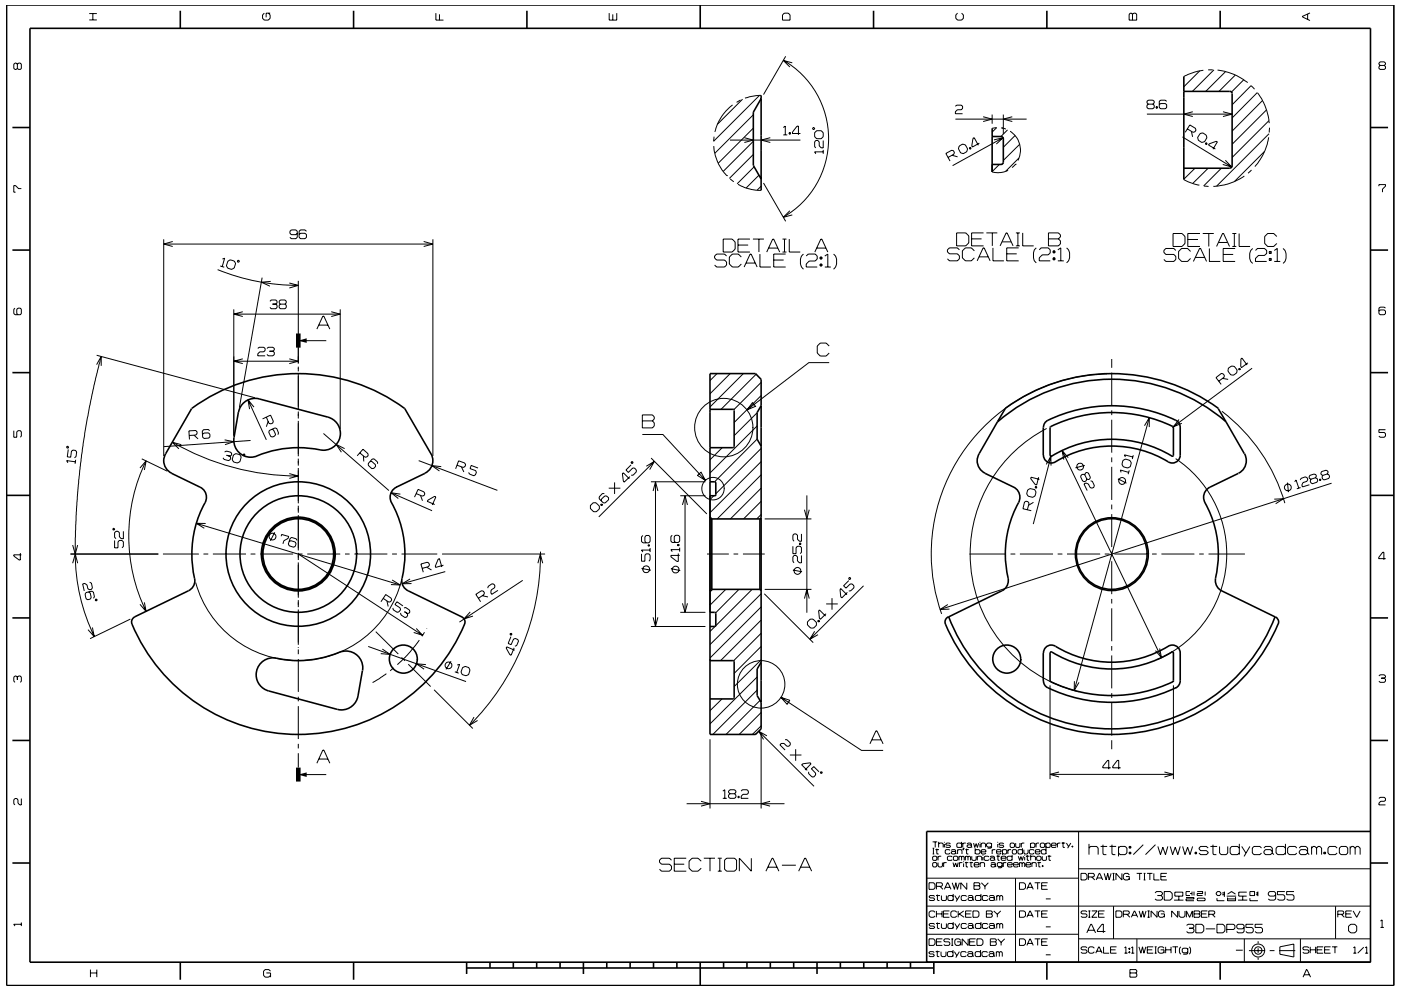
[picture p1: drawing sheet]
<svg xmlns="http://www.w3.org/2000/svg" width="297mm" height="210mm" viewBox="0 0 297 210" stroke-linecap="round" stroke-linejoin="round" font-family="sans-serif">
<g fill="none" stroke="#000" stroke-width=".21">
<path d="M3.7 13.6l-.3-.2h-.2l-.3 .2v.9l.3 .2 .5-.2M3.7 13.6l.2-.2h.4l.2 .2v.9l-.2 .2h-.4l-.2-.2M3.7 13.6v.9M18.9 4.2h1.6M18.9 2.9h1.6M19.7 2.9v1.3M56 2.8l-.3 .4v.7l.3 .4h.9l.4-.4v-.7l-.4-.4M57.3 2.8h-.9v.9M92.4 2.8v1.5h1.6M93.2 3v1.3M129.2 2.8v1.5h1.6v-1.5M129.9 3v1.3"/>
<path d="M166.1 12.8a19.2 19.2 0 0 1 0 33.3M166.3 2.8h.8l.4 .4v1.1h-1.6v-1.1zM166.6 11.9l-4.7 8.2M168 13.3l-1.9-.5 1.4 1.4M203 2.8l-.4 .4v.7l.4 .4h.9l.4-.4v-.7l-.4-.4M239.6 2.8h.3l.2 .2 .3-.2h.3l.3 .2v1.3h-1.6v-1.3zM240.1 3v1.3M254.4 15l-3.4 3.4M255.1 14.9a14.3 14.3 0 0 0-4.1 1.3M256.2 14.8h.9M257.4 14.8l-4.6 4.6M258.1 14.9a12.6 12.6 0 0 1 6.4 2.6"/>
<path d="M259.8 15.2l-4.2 4.2M261.9 15.9l-3.5 3.5M263.7 16.9l-2.6 2.7M266 18.9l-.7-.7-4.1 4M266.6 19.6l-5.4 5.4M266.6 19.7l1.1 1.6M277.2 3v1.1M277.7 2.7l-1.6 .8v.1l1.6 .8M292.6 13.9l-.2-.3v-.2l.2-.3h.9l.2 .3v.2l-.2 .3M292.6 13.9l-.2 .2v.4l.2 .2h.9l.2-.2v-.4l-.2-.2M292.6 13.9h.9M151.3 31a9.7 9.7 0 0 0 2.8 6.2"/>
<path d="M152.1 26.3l-.5 1.7M154.1 37.2h.1M154.8 29.7h14.9M154.8 37.9l.8 .7M155.3 22.3l-1.9 1.9-1.3 2.1M156.5 39.1a9.3 9.3 0 0 0 4 1.2M157 21.2l-.8 .5M157.4 21l-5.3 5.4M157.8 29.2l1.9 .5-1.9 .5M159.7 32.8l-5.1 5M159.7 30l-6.4 6.4M159.7 27.2l-7.4 7.4"/>
<path d="M159.7 24.3l-8.1 8.2M159.9 35.4l-3.6 3.6M160.9 37.2l-2.7 2.7M161 20.2l-9.7 9.8 .1-1M161.4 39.5l-.9 .8M161.4 20.2l-2 .2-1.5 .4M161.9 38.8l4.7 8.1M163.3 29.2l-1.9 .5 1.9 .5M166.1 27l.4-.2v1.8M166.1 28.6h.8M167.3 28.1h.3v.3h-.3zM167.5 28.1v.3"/>
<path d="M169.7 28.3h-1.7v-.3l1-1.2h.3v1.8M172.4 27.1l.3 .1-.1 .3-.3-.2zM173.1 27.7h1l.4 .4v.9l-.4 .4h-1l-.4-.4v-.9zM174.5 32.2h-1.8l.3 .4M174.5 29.8v1.6h-.4l-.4-.5v-.8l-.3-.3h-.4l-.3 .3v1l.3 .3M174.5 31.8v.8M201 33.4l1.2-.7 .2-.4-.3-.3-.3-.1-1.3 .7 .9 1.6M201.8 32.9l1.2 .4M202.6 22.6l.2-.3h1l.3 .3v.4l-.3 .3h-.8l-.4 .4v.4h1.5M202.6 25.3h15.1M203.4 31l.7-.4 .6 .1 .4 .9-.1 .6-.7 .4-.6-.2-.5-.9zM205.5 31.4l.2-.2 .2 .3-.2 .2z"/>
<path d="M205.6 31.3l.2 .3M207.6 30.3l-1.4 .9-.2-.3 .3-1.6 .2-.1 .9 1.6M208.4 24.8l2 .5-2 .5M210.4 24.3v1.9M210.7 29.7l2-.5-1.5 1.4M211.3 27.1l-.9 .9M211.3 27.1l-.9 .1M211.9 34.9l-1.5 1.5M212.3 27.1h.1M212.3 27.1l1 .3M212.7 29.2l-10.7 5.9M212.7 24.3v4.1"/>
<path d="M213.6 27.6l-1.4 1.4M213.7 36.1l-1.6 .5-1.7-.1M214.2 27.8l1.4 1.4 .6 1.4M214.6 24.8l-1.9 .5 1.9 .5M215.2 28.7l-2.5 2.5M215.3 34.8h.1M215.3 34.8l-.7 .8M216 33.5l-2.8 2.8M216.2 30.6l-3.5 3.4M216.2 30.6a5.3 5.3 0 0 1-.3 3.4M243.2 24.2h18M243.5 22.1l-.3-.3v-.3l.3-.3h.9l.3 .3v.3l-.3 .3"/>
<path d="M243.5 22.1l-.3 .2v.5l.3 .3h.9l.3-.3v-.5l-.3-.2M243.5 22.1h.9M245.1 22.6h.3v.3h-.3zM245.2 22.6v.3M247.4 21.5l-.3-.3h-1l-.3 .3v1.3l.3 .3h1l.3-.3v-.6l-.3-.2h-1l-.3 .2M250.7 29l10.5 6.4M251 38.1l1.8 .8 1.5 .4M251.8 27.3l1.1 .8 .4-.1 .3-.4-.2-.4-1.1-.7-1 1.6M252.6 27.8l.3 1.2M252.9 23.7l-1.9 .5 1.9 .5M253.4 35.7l-2.4 2.3M254.5 28.3l.5-.1 .7 .5 .2 .5-.5 .8-.6 .2-.7-.4-.2-.6z"/>
<path d="M255.3 39.4l.9 .1M255.7 30.3l.2 .1-.1 .3-.2-.2zM255.8 30.3l-.1 .3M256.2 35.7l-3.3 3.2M257.7 31.6l-1.5-.8 .2-.3 1.5-.5 .2 .1-.9 1.6M258.9 35.7l-3.7 3.8M259.3 23.7l1.9 .5-1.9 .5M259.8 34l1.4 1.4-2-.5M263.8 37.3a12.5 12.5 0 0 1-6.5 2.2M265.3 36.1l-.7 .6M267.7 21.3l-6.5 6.5M267.7 21.3l.2 .5a14.3 14.3 0 0 1 1.2 4.3"/>
<path d="M268.1 32.1l-6.4 6.4M268.5 23.3l-7.3 7.3M269 29.1l-.1 .2a12.7 12.7 0 0 1-2.8 6M269 25.6l-7.8 7.8M269.1 28.4l-11.2 11.1M269.2 27.1l-.1 1M292.4 39.5v-.3h1.3v.3l-.6 .6v.7M4.5 40h-.6l-.6-.6h-.4v1.4h.4M34.7 51.8h57.1M34.7 50.8v45.9M36.6 51.2l-1.9 .6 1.9 .5M46.1 57.2a45.4 45.4 0 0 0 17.1 3.3"/>
<path d="M46.7 56.4l.8 .3M47.2 54.9l.4-.1-.5 1.7M48.3 55.4l.5-.3 .9 .3 .3 .5-.3 .9-.6 .3-.8-.2-.3-.5zM50.4 55.3l.3-.1v.3l-.3 .1zM55.6 58.9l-4.8 27.5M57.4 59.7l-2 .2 1.8 .8M63 49.5l-.3 .3h-.9l-.3-.3v-.4l.3-.3h.9l.3 .3v1.2l-.3 .3h-.9l-.3-.3M63.2 59.6v17.5M65 49.1l-.3-.3h-1l-.3 .3v1.2l.3 .3h1l.3-.3v-.5l-.3-.3h-1l-.3 .3M89.8 51.2l2 .6-2 .5M91.8 50.8v45.9M153.3 50.7h1.9l.7 .6v1.5l-.7 .7h-1.9z"/>
<path d="M154 54.3l-.4-.4h-1.7l-.4 .4v.4l.4 .5h1.7l.4 .4v.6l-.4 .4h-1.7l-.4-.4M156.5 52h2.1M157.2 54.5l-.7-.6h-1.2l-.7 .6v1.5l.7 .6h1.2l.7-.6M157.8 56.6l1.2-2.7h.3l1.2 2.7M158.2 55.8h1.9M159 50.7h-2.5v2.8h2.5M159.6 50.7h2.4M160.5 40.3l.9 .1M160.9 50.7v2.8M161.1 53.9v2.7h2.3M162.6 53.5l1.2-2.8h.2l1.3 2.8M163 52.6h1.9"/>
<path d="M164 55.2h2.2M165.9 50.7h.8M165.9 53.5h.8M166.3 50.7v2.8M166.6 53.9h-2.6v2.7h2.6M167.3 50.7v2.8h2.4M167.5 44.7l-1.4 1.4 1.9-.5M170.3 53.9a2.19 2.19 0 0 0 0 3.2M170.9 54.3l.5-.4h1.4l.5 .4v.6l-.5 .5h-1.2l-.7 .6v.6h2.4M172.8 53.5l1.2-2.8h.2l1.3 2.8M173.2 52.6h1.9M173.9 56h.4v.4h-.4z"/>
<path d="M173.9 54.5h.4v.4h-.4zM174.1 54.5v.4M174.1 56v.4M174.9 56.6h1.2M174.9 54.3l.6-.4v2.7M176.7 53.9a2.18 2.18 0 0 1 0 3.2M202.8 49.4h2l.6 .6v1.5l-.6 .7h-2zM203.4 53l-.4-.4h-1.7l-.4 .4v.4l.4 .4h1.7l.4 .5v.6l-.4 .4h-1.7l-.4-.4M206 50.7h2.1M206.6 53.2l-.7-.6h-1.2l-.7 .6v1.5l.7 .6h1.2l.7-.6M207.2 55.3l1.2-2.7h.3l1.2 2.7M207.6 54.5h1.9"/>
<path d="M208.5 49.4h-2.5v2.8h2.5M209.1 49.4h2.4M210.4 49.4v2.8M210.5 52.6v2.7h2.3M212 52.2l1.3-2.8h.2l1.3 2.8M212.5 51.3h1.9M213.4 53.8h2.2M215.4 49.4h.8M215.4 52.1h.8M215.8 49.4v2.7M216 52.6h-2.6v2.7h2.6M216.8 49.4v2.8h2.4"/>
<path d="M219.7 52.6a2.26 2.26 0 0 0 0 3.1M220.3 53l.4-.4h1.5l.5 .4v.6l-.5 .5h-1.2l-.7 .6v.6h2.4M222.3 49.4h2.1l.4 .4v.4l-.4 .5 .4 .4v.6l-.4 .5h-2.1zM222.3 50.7h2.1M223.3 54.7h.4v.4h-.4zM223.3 53.2h.4v.4h-.4zM223.5 53.2v.4M223.5 54.7v.4M224.3 55.3h1.2M224.3 53l.6-.4v2.7M226.1 52.6a2.15 2.15 0 0 1 0 3.1M248.7 49.5h1.9l.6 .7v1.4l-.6 .7h-1.9z"/>
<path d="M249.3 53.1l-.4-.4h-1.7l-.4 .4v.4l.4 .5h1.7l.4 .4v.6l-.4 .4h-1.7l-.4-.4M251.8 50.8h2.2M252.4 53.3l-.6-.6h-1.3l-.6 .6v1.5l.6 .6h1.3l.6-.6M253 55.5l1.3-2.8h.2l1.3 2.8M253.5 54.6h1.9M254.4 49.5h-2.6v2.8h2.6M255 49.5h2.3M256.3 49.5v2.8M256.4 52.7v2.8h2.3M257.9 52.3l1.3-2.8h.2l1.3 2.8M258.4 51.4h1.9M259.3 54h2.2"/>
<path d="M261.3 49.5h.8M261.3 52.3h.8M261.7 49.5v2.8M261.9 52.7h-2.6v2.8h2.6M262.7 49.5v2.8h2.3M265.6 52.7a2.15 2.15 0 0 0 0 3.2M266.2 53.1l.4-.4h1.5l.5 .4v.7l-.5 .4h-1.3l-.6 .6v.7h2.4M269.1 53.3h.4v.5h-.4zM269.1 54.8h.4v.4h-.4zM269.3 53.3v.5M269.3 54.8v.4M270.2 55.5h1.2"/>
<path d="M270.2 53.1l.6-.4v2.8M270.7 50.2l-.7-.7h-1.2l-.7 .7v1.4l.7 .7h1.2l.7-.7M272 52.7a2.13 2.13 0 0 1 0 3.2M3.2 65.4l-.3 .2v.9l.3 .3h1.1l.2-.3v-.9l-.2-.2h-.5l-.2 .2v.9l.2 .3M20.5 75.3l33.6 9.1M20.5 77.3l1-1.7v2M21.5 75.6l-2.5 10.5-1.7 10.6-.6 5.2-.5 6.7-.2 8.9v-.5a39.9 39.9 0 0 0 4 18M49.6 65.6v26.8M49.6 66.6h22.5M49.6 76.6h13.6M51.5 66.1l-1.9 .5 1.9 .5M51.5 76.1l-1.9 .5 1.9 .5"/>
<path d="M54.7 73.9l.2-.2h1l.3 .2v.4l-.3 .3h-.8l-.4 .4v.5h1.5M56.6 73.9l.3-.2h1l.3 .2v.3l-.3 .3M57.1 74.5h.8M57.2 63.9l.3-.3h1l.3 .3v.3l-.3 .3M57.8 64.5h.7M57.9 74.5l.3 .3v.4l-.3 .3h-1l-.3-.3M58.5 64.5l.3 .3v.4l-.3 .3h-1l-.3-.3M59.4 64.5l-.2-.3v-.3l.2-.3h1l.3 .3v.3l-.3 .3M59.4 64.5h1M59.4 64.5l-.2 .3v.4l.2 .3h1l.3-.3v-.4l-.3-.3M61.3 60l1.9 .5-1.9 .6M61.3 76.1l1.9 .5-1.9 .5"/>
<path d="M63.2 77.8v1M63.2 79.3v7.5M63.2 72.3h6M67.2 69.8l1.2-2.7h.3l1.2 2.7M67.6 69h2M70.2 66.1l1.9 .5-1.9 .5M72.1 65.6v25.4M152 79.2l-1.5 1.5M154.8 79.2l-4.3 4.3M157.6 79.2l-7.1 7.1M160.3 79.4l-7.4 7.4M175.8 73.4l-.6-.6h-1.3l-.6 .6v1.5l.6 .6h1.3l.6-.6"/>
<path d="M175.8 76.9h-4.3l-13.1 10M234.7 79.3a38.2 38.2 0 0 0-35.1 50.9M235.7 76.2v1.8M235.7 79v7M260.4 78.1l.7-.5 .6 .1 .6 .8-.1 .6-.7 .5-.6-.1-.6-.8zM262.6 78.3l.2-.2 .2 .2-.2 .2zM262.7 78.2l.2 .2M264.6 77l-1.4 1-.1-.3v-1.6l.2-.2 1.1 1.5M265.5 78.1l-17 12.6M293.7 65.4l-.2-.3h-.9l-.2 .3v1.1l.2 .3h.9l.2-.3v-.5l-.2-.3h-.9l-.2 .3M2.9 91.3v1.4h.7v-1.1l.2-.3h.5l.2 .3v.9l-.2 .2M14.1 94.7h.3l.1 .3h-.2z"/>
<path d="M14.5 95.3l-.2 1.6 .7 .1 .2-1.3 .2-.2h.6l.3 .3-.2 1.1-.3 .2M16 98l-1.9-.3 .3 .5M16 97.5l-.1 .9M29.7 99.3l1.3-1.6-.4 2M30.1 97.3l5.4 2.6M31 97.7a36.4 36.4 0 0 0 0 32M36.5 93.8a53.2 53.2 0 0 0 26.7 7.2M38.4 94.3l-1.9-.5 1.4 1.4M40.1 92.4l1.4-.1 .3-.3v-.4l-.3-.3-1.5 .1 .2 1.8M41.1 92.3l.9 .8M44.4 91.3l-.2-.2h-1.1l-.2 .4 .1 1.2 .3 .3 1-.1 .2-.3v-.5l-.3-.3-1 .1-.3 .3M47.6 93.3l2 .4-1.9 .6"/>
<path d="M47.6 95.9l.4-.2 .9 .2 .2 .4v.3l-.4 .2M48 96.6l.7 .2M48.7 96.8l.2 .3-.1 .4-.3 .2-1-.3-.2-.3M49.5 96.5l.5-.3 .8 .2 .3 .5-.2 1-.6 .3-.8-.2-.3-.5zM51.6 96.4l.3-.1v.3h-.3zM52.6 84.8l3.9 8.5M53.1 93.4l-18.3 1.3M53.8 86.4l-1.2-1.6 .3 2M56.5 88.5l.5 1.3 .4 .1 .4-.2 .2-.3-.6-1.4-1.7 .9M56.9 89.4l-.4 1.1M57.6 91.1l.4 .1 .4 .9-.1 .3-.5 .3-.4-.1-.4-.9 .1-.4 1.2-.5 .4 .1 .3 .9-.1 .4M63.2 87.3v1.5"/>
<path d="M63.2 89.3v7.5M63.2 97.3v1.5M63.2 99.3v7.5M68.6 91.9l13.9 12.1M73.1 95.2l-1.8-.9 1.1 1.6M76.3 96l1.1 1 .4-.1 .3-.3-.1-.4-1-.9-1.3 1.4M77 96.7l.1 1.2M78.4 97.9h.4l.8 .6v.4l-.4 .4-.4 .1-.7-.7v-.4l.8-.9 .4-.1 .8 .7v.4M88.8 97.7l16.7 6.3M93.6 99l-2-.2 1.6 1.1M96.9 98.7l1.3 .4 .4-.1 .1-.4-.2-.4-1.3-.5-.6 1.7M97.8 99l.5 1.1"/>
<path d="M101.3 99.3l-1.4-.6-.2 .7 1.1 .4 .2 .4-.2 .5-.3 .2-1-.4-.1-.3M133.8 98l.3-.1 .1 .3-.3 .1zM133.8 98.6l-1.1 1.1 .5 .5 1-.9h.3l.4 .4v.4l-.7 .7h-.4M136.2 88h2.1l.4 .4v.5l-.4 .4 .4 .4v.6l-.4 .5h-2.1zM136.2 89.3h2.1M136.2 92.2h4.3l9.1 9.7M137 98.9l1.7-1-.9 1.7M138 97.2l11.9 11.8M138.7 97.9l-11.7 11.7M153.1 95l-2.6 2.5M159.6 85.4l.6 .8-1.8 .7zM160.5 93.1l-9 9.1"/>
<path d="M160.5 90.3l-10 10M160.5 87.5l-4.8 4.9M161.4 97.9l-10.9 10.8M161.4 95.1l-9.6 9.6M161.4 83.9l-5.7 5.7M161.4 81.1l-5.8 5.8M221.8 98.5l1-1.7v2M221.9 90.9a30 30 0 0 0-16 30.3 30 30 0 0 0 22.8 25.5M222.9 96.6l-3.8 14.6M225.2 95.5l21 44M226.5 97.1l-1.3-1.6 .4 2M230 98.7l-2 .5"/>
<path d="M235.7 87v1M235.7 89v7M235.7 97v1M235.7 99v7M238.1 97.7l.5-.3 1 .3 .3 .5-.3 .8-.5 .3-.9-.3-.3-.5zM238.6 96.9l-.2-.4 1.8 .4M239.4 99.8l-.2 .8M240.3 96.6l-.2 .8M242.7 90.3l1-1.7v2M243.7 88.6l-15.9 57.9M249.3 97.3a24.4 24.4 0 0 1-3.9 42.6M250 89l-1.2 1.5 1.8-.7"/>
<path d="M258.4 80.8l1.1-.8 .1-.4-.3-.3-.3-.1-1.2 .9 1.1 1.4M259.1 87.2a37.9 37.9 0 0 1 13.3 19.5M259.2 80.3l1.2 .2M293.7 91.1h-1.3v.6h1.1l.2 .3v.5l-.2 .2h-.9l-.2-.2M4.3 117.3v1.5h-.2l-1.2-.9v-.2h1.6M14.9 117.5h18.7M15.4 119.5l.6-2 .5 2M15.4 115.6l.6 1.9 .5-1.9M24 112l.3 .2-.1 .2-.3-.1zM24.3 114.6v1.6h.7v-1.3l.3-.3h.6l.3 .3v1l-.3 .3M26.2 112.7v1.6h-.5l-.4-.5v-.8l-.3-.3h-.4l-.3 .3v1l.3 .3M34.5 117.5h7.7"/>
<path d="M41.6 111l43.2 13.1M43.1 117.5h1.1M43.6 111h-2l1.7 1M45.1 117.5h7.1M53.1 117.5h1M55.2 117.5h6.9M58.3 112.9l-1 1.8M59.6 113.7l.1-.3 1.5 .4-.1 .4-.9 .5-.2 .7M61.3 100.5l1.9 .5-1.9 .5M63 114.6l-.2-.3-1-.3-.3 .2-.4 1.2 .2 .4 1 .3 .3-.2 .2-.6-.2-.3-1-.3-.3 .2M63.2 117.5h.9M63.2 107.3v1.5"/>
<path d="M63.2 109.3v7.5M63.2 117.3v1.5M63.2 119.3v7.5M63.2 117.5l26.4 17.2M65.1 117.5h7M73.1 117.5h1M75.1 117.5h7M82.9 104.5l8.7 3.8M83.1 117.5h1.1M84.9 104.8l-2-.3 1.6 1.2M85.1 117.5h7.6M88.2 104.7l1.3 .5 .4-.1 .2-.4-.2-.4-1.3-.5-.7 1.6"/>
<path d="M89.2 105.1l.4 1.1M92.2 107l-1.6-.7 .1-.2 1.5-.8 .2 .1-.7 1.7M93.7 117.5h21.9M94 119.9l-1.6 .4-.1-.2 .6-1.5 .3-.1 .5 1.8M114 119.5l.6-2 .5 2M114.6 117.5v-.6a51.5 51.5 0 0 1-15 36.9M125.2 107.2l.6-.6h.6l.7 .7v.6l-.7 .6h-.5l-.7-.6zM127.3 107.1l.2-.2 .3 .2-.3 .2zM127.5 107l.1 .2M128.1 104.7h-.4l-.7 .7v.4l.9 .9h.4l.7-.7v-.4l-.4-.4h-.4l-.7 .7v.4M129.1 103.5h2.4M130.3 102.3v2.5"/>
<path d="M133.6 101.1l-1.3 1.2-.1-.2-.2-1.6 .2-.2 1.2 1.3M136 117.5v1.5h.7v-1.2l.3-.3h.6l.2 .3v.9l-.2 .3M136.3 113.6l-.3 .3v.9l.3 .3h1.3l.2-.3v-.9l-.2-.3h-.6l-.3 .3v.9l.3 .3M137.4 115.7h.3M137.4 115.6h.3v.2h-.3zM137.8 116.2v.9M137.8 116.7h-1.8l.3 .4M138 102.2h11.6M138.5 104.1l.5-1.9 .5 1.9M139 102.2v30.7M142.5 113.5l-.3 .3v1l.3 .3h1.3l.3-.3v-1l-.3-.3h-.6l-.2 .3v1l.2 .3M143.7 115.5h.3v.2h-.3z"/>
<path d="M143.7 115.6h.3M143.8 117.4v1.7h-.3l-1.3-1v-.3h1.9M144.1 116.6h-1.9l.3 .4M144.1 116.2v.8M144.2 105.1h5.4M144.7 107.1l.5-1.9 .6 1.9M145.2 105.2v24.7M147.9 100.8l.7-.6 1 1.7zM149.9 117.5h4.6M151.3 105.2l-.8 .8M155.5 117.5h1M157.5 117.5h4.6"/>
<path d="M161.4 109.1l-1 1M161.4 106.3l-3.8 3.8M161.4 103.5l-6.5 6.6M161.4 100.7l-9.3 9.4M162.1 110.1h9.9M168.1 115.9v1.5h.7v-1.2l.3-.3h.6l.2 .3v.9l-.2 .3M169.5 115.2h.3v.3h-.3zM169.5 115.4h.3M169.9 117.8v1.6h-.4l-.4-.4v-.9l-.3-.3h-.4l-.3 .3v1l.3 .3M169.9 113.2v1.6h-.4l-.4-.4v-.9l-.3-.3h-.4l-.3 .3v1l.3 .3M170.6 108.1l.5 2 .5-2M171.1 105.1v24.9"/>
<path d="M205.5 117.5h7.7M214.2 117.5h1.1M216.2 117.5h7.1M217.8 108.2l.4-1.4-.2-.4-.4-.1-.4 .2-.3 1.4 1.8 .4M217.9 103.9l.5-.3 1 .2 .3 .6-.3 .8-.5 .3-.9-.3-.3-.5zM219.1 106.5l-1 .7M219.5 103.3l.3 .1M219.5 103.2l.3 .1-.1 .2h-.3zM220.2 101.2l-.4 1.7-.3-.1-1-1.3 .1-.3 1.8 .5M224.2 117.5h1.1M226.2 117.5h7.1M230 100.7l.1-.4 .3-.1 .4 .1 .4 1-.1 .3-.3 .1-.4-.1"/>
<path d="M230 100.7l.4 .9M230 100.7l-.4-.1-.4 .1-.1 .4 .4 .9 .4 .2 .4-.2 .1-.4M231.2 102l.4 .1 .4 .9-.1 .4-.4 .1-.4-.1-.3-.7-.6-.3-.4 .3 .7 1.3M234.2 117.5h1M235.7 107v1M235.7 109v7M235.7 117v1M235.7 119v7M236.3 117.5h6.9M237 101.6l1.8 .9M237.7 100.2l-.2-.5 1.8 .5M244.3 117.5h.9"/>
<path d="M246.2 117.5h7M254.2 117.5h1M256.2 117.5h7.7M270.2 105.9l1.9-.1-1.6 1M273 102.4l.2 2M274.5 102.2l.3-.4 .6 1.7M275.7 101.8l.1-.3 1-.4 .4 .2 .1 .4-.2 .4-.8 .3-.3 .5 .1 .4 1.5-.5M275.8 103.4l-.8 .3M278.9 101.3l.2-.3-.1-.3-.4-.2-.9 .3-.2 .4 .1 .3 .4 .1M278.9 101.3l-.9 .3M278.9 101.3l.4 .2 .1 .4-.2 .4-.9 .3-.4-.2-.1-.4 .2-.4M279.7 101.7l.3-.1 .1 .2-.3 .1z"/>
<path d="M279.9 101.6v.3M281.4 100.5l.2-.3-.1-.3-.4-.2-.9 .3-.2 .4 .1 .3 .4 .1M281.4 100.5l-.9 .3M281.4 100.5l.4 .2 .1 .4-.2 .4-.9 .3-.4-.2-.1-.4 .2-.4M282.3 102.5l-83 26.8M293.8 118.5h-1.5v-.3l.9-1.1h.2v1.6M18.8 125.6l.3 .2 .2 .9-.2 .4-.5 .1-.4-.2-.2-1 .2-.3 1.3-.3 .3 .2 .2 1-.2 .3M19 123.5l.4 .2 .2 1-.2 .3-.4 .1-.4-.2-.1-.8-.6-.4-.4 .2 .4 1.4M19.6 133.1l.4 1.9-1.3-1.4M20.3 127.1l.3 .2-.2 .2-.2-.2zM27.6 131.3l-8.5 4.2M30.6 127.8l.4 1.9-1.3-1.5"/>
<path d="M63.2 127.3v1.5M63.2 129.3v7.5M63.2 137.3v.1M63.2 137.7v1.1M63.2 139.8v7M78.1 137.1l20.7 7.5M79.7 134l4.8 4.7M81.1 137.7l1.6 1.1-2-.2M81.2 126.9l1.2 .8 .4-.1 .3-.3-.2-.4-1.1-.8-1 1.5M82 127.5l.3 1.1M83.1 123l1.7 1.1-1.9-.1M84.9 130l.1 .4 .8 .6 .4-.1 .2-.4v-.4"/>
<path d="M85.1 139.4l.7 .8M85.1 123.1a22.6 22.6 0 0 1-21.6 17 22.6 22.6 0 0 1-22-16.5M85.4 128.5l-1.2-.9-.5 .6 1.1 .7 .1 .4-.3 .5-.4 .1-.8-.6-.1-.4M85.6 128.9h.4l.8 .5 .1 .4-.1 .2-.4 .1M85.8 129.7l.6 .4M87 122.8l-1.7 1h1.9M88.3 133.3l1.3 1.4-1.9-.6M88.9 135.8l-2.5 3.1-2.2 2.1M89.5 120.6l1.3-.4 .3-.4-.2-.4-.3-.2-1.4 .4 .5 1.8M90 134.1l-.5 .9M90.5 120.3l1 .6M90.5 133.3v.1"/>
<path d="M94.4 121.2l-9.1 2.6M99.7 129.8l-1.3 1.5 1.9-.6M101.4 126.9l1.2-.8 .1-.4-.2-.3-.4-.1-1.2 .8 1 1.5M102.3 126.4l1.2 .2M103.4 124.7l.1-.3 .8-.6 .4 .1 .2 .3v.5l-.8 .4v.6l.2 .4 1.3-.9M108.2 134.4h.3v.3h-.2zM108.3 135l-.6 1.5 .7 .2 .5-1.2 .4-.1 .5 .2 .1 .4-.3 .9-.4 .2M109 137.4l-.6 1.6-.3-.1-.8-1.5 .1-.2 1.7 .7M110.8 123.1l-13.4 8.8M136 120.6l2 .3M138 132.9h11.6M138.5 130.9l.5 2 .5-2"/>
<path d="M142.2 120.6l2 .4M144.2 129.9h5.4M144.7 128l.5 1.9 .6-1.9M151.1 125l-.6 .6M153.9 125l-3.4 3.4M156.7 125l-5 5M159.5 125l-9 8.9M161.4 128.7l-10.9 10.9M161.4 125.9l-10.9 10.8M161.4 134.3l-5.9 5.9M161.4 131.5l-8.6 8.6M161.4 140l-5.7 5.6"/>
<path d="M161.4 137.1l-5.7 5.7M162 125.9l10.4 10.4M162.1 125h9.9M168.1 120.9l1.9 .4M170.6 127l.5-2 .5 2M171.2 131.9l.6-.6h.6l.7 .7v.6l-.6 .6h-.6l-.7-.7zM172.7 133.9l-1 1.7 1.7-1M173.4 131.7l.2-.2 .2 .2-.2 .2zM173.5 131.7l.1 .2M175.1 130.2l-1.2 1.2-.2-.3-.1-1.5 .1-.2 1.3 1.3M175.2 128.1h2.4M176.4 126.9v2.4"/>
<path d="M179.7 125.6l-1.2 1.2-.2-.2-.2-1.6 .2-.2 1.3 1.3M180 123.1l-1.1 1.1 .5 .5 .9-.8h.4l.4 .3v.5l-.8 .6h-.3M180 122.5l.3 .1v.3l-.3-.1zM183.1 124.2l-11.4 11.4M201 128.2l-1.7 1.1 2-.1M235.7 127v1M235.7 129v7M235.7 137v1M235.7 139v7M245.9 137.5l.3 2-1.2-1.5M3.7 143.6l-.3-.2h-.2l-.3 .2v.9l.3 .2M3.7 143.6l.2-.2h.4l.2 .2v.9l-.2 .2"/>
<path d="M3.7 143.6v.6M63.2 147.8v1M63.2 149.8v7M63.2 157.8v.9M63.2 159.8v3M81.9 142.9l-2.9 1.9M83.5 141.6l-.8 .7M86.6 140.9l4.7 4.7M90.3 141l-2-.2 1.6 1.1M92 146.3l8.2 8.2M95.6 140.2l-1 1.8M96.4 142.5l.8 .3"/>
<path d="M96.9 141l.5-.1-.6 1.8M98.1 141.6l.5-.3 .8 .3 .2 .5-.2 1-.6 .2-.8-.2-.3-.6zM100.5 152.1l-1 1.7 1.8-1M150.5 156.8v14.7M153.1 148.2l-2.6 2.5M160.5 146.4l-9.4 9.4M160.5 143.6l-10 9.9M160.9 155.1l11.7 11.7M161.1 148.6l-7.2 7.2M161.4 155.6v15.9M161.4 154l-1.9 1.8M161.4 151.1l-4.7 4.7"/>
<path d="M162.6 156.1l-1.7-1 1 1.7M165.6 147.9l17.1 11.3h4.5M165.6 147.9l1.9 .6-.6 .9zM166.5 156.9h.3l.8 .7v.4l-.3 .3h-.5l-.6-.6h-.6l-.2 .3 1.1 1.1M168.7 158.9v2.5M184.4 157.8l1.3-2.8h.2l1.3 2.8M184.9 156.9h1.9M222.6 145.4v19.9M227.8 144.5v2l1-1.8M235.7 147v1M235.7 149v7M235.7 157v1.9"/>
<path d="M248.8 145.4v19.9M292.4 143.4l.2-.3h.9l.2 .3v.2l-.2 .2M292.9 143.8h.6M293.5 143.8l.2 .3v.4l-.2 .2h-.9l-.2-.2M4.5 169.4v1.3h-.3l-.4-.4v-.7l-.2-.2h-.4l-.3 .2v.9l.3 .2M63.2 164.3h6M67.2 161.9l1.2-2.8h.3l1.2 2.8M67.6 161h2M145.6 170.5h20.7M148.6 170l1.9 .5-1.9 .5M153.2 169.3h.9M153.2 167.8l.5-.3v1.8"/>
<path d="M154.8 168.4l-.3 .2v.5l.3 .2h.9l.3-.2v-.5l-.3-.2M154.8 168.4l-.3-.3v-.3l.3-.3h.9l.3 .3v.3l-.3 .3M154.8 168.4h.9M156.5 168.9h.2v.3h-.2zM156.6 168.9v.3M157.1 167.8l.3-.3h1l.3 .3v.4l-.3 .3h-.9l-.4 .4v.4h1.6M163.3 170l-1.9 .5 1.9 .5M167.5 160.1h2.4M170.7 163.3l1.3-1.3-.2-.2-1.6 .2-.2 .2 1.2 1.2M171.4 163.7v.4l.8 .7h.3l.4-.4v-.4l-.9-.9 .5-.5 1.1 1.1M173.9 163.8l.3-.1 .1 .2-.3 .1zM197.7 178.6h1"/>
<path d="M197.7 179.9h.4M197.9 179.9v1.2M198.3 178.6v1.1M198.6 180v1.1h.4M199 179l.2-.2h.6l.2 .2v.7M199 178.6v1.1M200.2 178.6v.1M200.2 179v.7M201.5 179l-.2-.2h-.6l-.2 .3 .2 .2h.6l.2 .3-.2 .1h-.6l-.2-.1M203.9 179l-.2-.2h-.7l-.1 .2v.6l.1 .1h.7l.2-.1M203.9 178.6v1.1M204.1 178.8v.9"/>
<path d="M204.2 179.9h.2l-.2 .4zM204.3 179.9l-.1 .4M204.8 178.8h-.5l-.2 .2M204.9 180v1.1h.4M205 179l.2-.2h.6l.2 .2v.6M206 179.4l-.2-.2h-.6l-.2 .2 .2 .3h.6l.2-.1M206 179.6l.1 .1M206.4 178.8l.3 .9 .3-.8 .2 .8 .3-.9M206.8 179.9v1.2M207.8 178.6v.1M207.8 179v.7M208 179l.2-.2h.5l.3 .2v.7"/>
<path d="M208 178.8v.9M210.2 179l-.2-.2h-.6l-.2 .2v.4l.2 .3h.6l.2-.3M210.2 178.8v.9l-.2 .2h-.6M211.5 178.6v.1M211.5 179v.7M212.8 179l-.2-.2h-.6l-.2 .3 .2 .2h.6l.2 .3-.2 .1h-.6l-.2-.1M214.3 178.8h.6l.2 .2v.6l-.2 .1h-.6l-.1-.1v-.6zM215.3 178.8v.8l.2 .1h.6l.1-.1v-.8M216.5 178.8v.9M216.8 179.9v1.2M217.2 178.8h-.5l-.2 .2M218.5 179l.2-.2h.5l.2 .2v.6l-.2 .1h-.5l-.2-.1"/>
<path d="M218.5 178.8v1.1M219.7 178.8v.9M220.3 178.8h-.5l-.1 .2M220.6 179l.2-.2h.5l.2 .2v.6l-.2 .1h-.5l-.2-.1zM221.7 179l.3-.2h.5l.2 .2v.6l-.2 .1h-.5l-.3-.1M221.7 178.8v1.1M221.8 179.9v1.2M222.6 164.2h26.2M222.9 179.3h1l-.1-.5h-.7l-.2 .2v.6l.2 .1h.7l.1-.1M224.2 178.8v.9M224.5 163.7l-1.9 .5 1.9 .6M224.8 178.8h-.4l-.2 .2"/>
<path d="M225.1 178.8h.7M225.4 178.6v1.1h.4M226.1 178.8l.5 .8M227 178.8l-.6 1.1M227.3 179.4h.2v.3h-.2zM227.4 179.4v.3M228.7 176.4v27.7M230.9 179.9l.3-.4h1.3l.3 .4v1.4M230.9 179v2.3M233.3 179.5h1.4M233.8 179.2v1.9l.2 .2h.6M235.2 179.5h1.4"/>
<path d="M235.5 162.9h-1.7v-.3l1-1.3h.3v1.8M235.8 179.2v1.9l.2 .2h.5M237.1 179.9l.4-.4h1l.4 .4v1l-.4 .4h-1l-.4-.4M237.1 179.5v2.1M237.6 162.9h-1.7v-.3l1-1.3h.3v1.8M239.4 179.5h.4v.4h-.4zM239.6 179.5v.4M242.4 179.2l-2.1 2.1M245 179.2l-2.1 2.1M245.5 179.5l.5 1.8 .5-1.6 .6 1.6 .5-1.8M246.9 163.7l1.9 .5-1.9 .6M248.1 179.5l.5 1.8 .6-1.6 .5 1.6 .5-1.8"/>
<path d="M250.7 179.5l.5 1.8 .6-1.6 .5 1.6 .6-1.8M256.2 179.9l-.4-.4h-1.2l-.4 .4 .4 .5h1.2l.4 .5-.4 .4h-1.2l-.4-.4M256.6 179.5h1.5M257.2 179.2v1.9l.1 .2h.6M258.6 179.5v1.4l.3 .4h1.1l.3-.4v-1.4M262.8 179.9l-.4-.4h-1.2l-.4 .4v1l.4 .4h1.2l.4-.4M262.8 179v2.3M263.3 179.5l.9 1.4M265 179.5l-1.2 2.1M267.5 179.9l-.4-.4h-1.2l-.4 .4v1l.4 .4h1.2l.4-.4M268 179.9l.3-.4h1.1l.3 .4v1M272.5 179.9l-.3-.4h-1.3l-.3 .4v1l.3 .4h1.3l.3-.4"/>
<path d="M272.5 179v2.3M274.9 179.9l-.3-.4h-1.2l-.4 .4v1l.4 .4h1.2l.3-.4M275.5 179.9l.3-.4h1.1l.3 .4v1M278.1 179.9l.3-.4h.4l.3 .4M278.1 179.5v1.8M279.1 179.9l.4-.4h.3l.4 .4v1.4M279.1 179.9v1.4M283.5 179.9l-.4-.4h-1.2l-.3 .4v1l.3 .4h1.2l.4-.4M284 179.9l.3-.4h1.1l.3 .4v1l-.3 .4h-1.1l-.3-.4zM286.3 179.9l.3-.4h.3l.4 .4M286.3 179.5v1.8M287.3 179.9l.4-.4h.3l.4 .4v1.4"/>
<path d="M287.3 179.9v1.4M292.4 169.4l.2-.3h.9l.2 .3v.3l-.2 .3h-.8l-.3 .3v.4h1.3M4.5 195.7v.7M4.5 196h-1.6l.3 .4M142.4 182.5l-.5-.5h-1.7l-.4 .5v.4l.4 .4h1.7l.5 .4v.7l-.5 .4h-1.7l-.4-.4M143 183.3h2.1M145.5 182h-2.5v2.8h2.5M148.7 182.7l-.7-.7h-1.3l-.6 .7v1.4l.6 .7h1.3l.7-.7M149.2 182h2.4M150.5 182v2.8M152.2 182h.8M152.2 184.8h.8"/>
<path d="M152.6 182v2.8M153.6 182.4l.4-.4h1.7l.5 .4v2l-.5 .4h-1.7l-.4-.4zM159.3 182v2.8l-2.5-2.8v2.8M162.4 184.8l1.3-2.8h.2l1.2 2.8M162.8 183.9h2M165.8 183.5h2.9M169.3 184.8l1.3-2.8h.2l1.3 2.8M169.8 183.9h1.9M196.5 198.2h32.2M196.5 192.2h94.1M196.6 186.3h32.1M197 199.1h.9l.3 .4v.7l-.3 .3h-.9z"/>
<path d="M197 187.2h.9l.3 .4v.7l-.3 .3h-.9zM197.7 181.1h.4M197.7 181.8l.2-.2h.6l.1 .2v.5l-.1 .2h-.6l-.2-.2zM197.7 183.1l.2-.1h.6l.1 .1v.6l-.1 .2h-.6l-.2-.2zM198.2 190.2l-.2-.3h-.8l-.2 .3 .2 .3h.8l.2 .3-.2 .2h-.8l-.2-.2M198.2 196.1l-.2-.2h-.8l-.2 .2 .2 .3h.8l.2 .2-.2 .3h-.8l-.2-.2M198.2 193.5l-.2-.3h-.7l-.3 .3v.8l.3 .3h.7l.2-.3M198.3 180.2h.8M198.5 189.9h.8M198.5 195.9h.8M198.5 188h1.1l.2-.2v-.4l-.2-.2h-1.1v1.4M198.5 199.8h1.1"/>
<path d="M198.5 193.2v1.4M198.5 193.8h1.2M198.7 189.7v1.2l.5 .1M198.7 195.7v1.1l.5 .1M198.9 183v.7l.2 .2h.5l.2-.2v-.7M198.9 181.6v.9M199.3 188l.6 .6M199.6 181.6h-.5l-.2 .2M199.6 189.9v.9l.2 .2h.6l.3-.2v-.9M199.6 195.9v.8l.2 .2h.6l.3-.2v-.8M199.7 193.2v1.4M199.8 199.1h-1.3v1.4h1.3"/>
<path d="M200 193.8h1.1M200.1 183v.9M200.2 188.6l.7-1.4h.1l.6 1.4M200.4 188.2h1M200.7 183h-.5l-.1 .1M201.3 193.2h-1.3v1.4h1.3M201.4 199.3l-.2-.2h-.9l-.2 .5 .2 .2h.9l.2 .2v.3l-.2 .2h-.9l-.2-.2M201.4 180.4l-.1-.2h-.7l-.2 .2v.5l.2 .2h.7l.1-.2M201.7 180.4l.2-.2h.5l.2 .2v.5M201.7 199.1h.4M201.9 199.1v1.4M201.9 187.2l.5 1.4 .2-1.4 .4 1.4 .4-1.4"/>
<path d="M201.9 181.8l-.2-.2h-.7l-.1 .2v.5l.1 .2h.7l.2-.2M202.1 183l.2 .9 .3-.9 .3 .9 .3-.9M202.1 190.2l-.2-.3h-.7l-.2 .3v.6l.2 .2h.7l.2-.2M202.1 196.1l-.2-.2h-.7l-.2 .2v.6l.2 .2h.7l.2-.2M202.1 189.6v1.4M202.1 195.6v1.3M202.1 181.8l.2-.2h.6l.2 .2v.5l-.2 .2h-.6l-.2-.2zM202.4 189.9l.5 .9M202.4 195.9l.5 .8M202.6 180.8l-.2-.2h-.5l-.2 .2 .2 .3h.5l.2-.2M202.6 180.9l.2 .2M202.9 193.5l-.3-.3h-.7l-.3 .3v.8l.3 .3h.7l.3-.3"/>
<path d="M202.9 199.8h.8v.7M203 180.4l.2-.2h.6l.2 .2v.7M203 180.2v.9M203.2 193.2v1.4M203.3 181.8l.2-.2 .4 .2M203.3 181.6v.9M203.4 193.8l1 .8M203.4 183v.9M203.5 189.9l-.8 1.3M203.5 195.9l-.8 1.2M203.7 199.5l-.3-.4h-.7l-.3 .4v.7l.3 .3h.7l.3-.3M203.9 181.8v.7"/>
<path d="M203.9 181.8l.1-.2 .4 .2v.7M204 183h-.4l-.2 .1M204.3 182.7v.2M204.3 183.1v.8M204.3 193.2l-1.1 .8M204.6 183h.7M204.7 180.2h.7M204.7 181.6v.9M204.7 181.8l.1-.2 .4 .2M204.7 193.8h1.1M204.8 182.8v1l.4 .1M204.9 190.2l-.2-.3h-.7l-.2 .3v.6l.2 .2h.7l.2-.2"/>
<path d="M204.9 196.1l-.2-.2h-.7l-.2 .2v.6l.2 .2h.7l.2-.2M205 187.2v1.4l-1.3-1.4v1.4M205.2 190.2l.2-.3h.7l.2 .3v.6M205.2 196.1l.2-.2h.7l.2 .2v.6M205.2 181.8v.7M205.2 181.8l.2-.2 .4 .2v.7M205.3 199.1v1.4l-1.3-1.4v1.4M205.6 183h.7M205.6 199.8h1M205.9 182.8v1l.3 .1M206 193.2h-1.3v1.4h1.3M206 181.6v.7l.2 .2h.6l.2-.2v-.7"/>
<path d="M206.3 193.2h1l.3 .3v.8l-.3 .3h-1zM206.3 190.6l-.2-.2h-.7l-.2 .2 .2 .4h.7l.2-.2M206.3 196.5l-.2-.2h-.7l-.2 .2 .2 .4h.7l.2-.2M206.3 190.8l.2 .2M206.3 196.7l.2 .2M206.5 187.2h1.1l.2 .2-.2 .5 .2 .2v.3l-.2 .2h-1.1zM206.5 187.9h1.1M206.5 183.4h1.1l-.2-.4h-.7l-.2 .1v.6l.2 .2h.7l.2-.2M206.8 180.4l.1-.2h.7l.2 .2v.5l-.2 .2h-.7l-.1-.2M206.8 199.1h-1.2v1.4h1.2M207.1 199.1h1l.3 .4v.7l-.3 .3h-1zM207.2 181.8l.2-.2h.5l.2 .2v.7"/>
<path d="M207.2 181.6v.9M207.8 183.1l.2-.1h.6l.1 .1v.8M207.8 183v.9M208 190.2l-.2-.3h-.8l-.2 .3v.6l.2 .2h.8l.2-.2M208 196.1l-.2-.2h-.8l-.2 .2v.6l.2 .2h.8l.2-.2M208 189.6v1.4M208 195.6v1.3M208 180.7h1v-.3l-.2-.2h-.6l-.2 .2v.5l.2 .2h.6l.2-.2M208.1 187.2l.7 .8M208.4 181.3v.2M208.4 181.8v.7M208.8 188v.6"/>
<path d="M209.1 193.2h1.1l.2 .2-.2 .4 .2 .2v.3l-.2 .3h-1.1zM209.1 193.8h1.1M209.5 190.2l-.3-.3h-.7l-.2 .3v.6l.2 .2h.7l.3-.2M209.5 196.1l-.3-.2h-.7l-.2 .2v.6l.2 .2h.7l.3-.2M209.5 187.2l-.7 .8M209.7 181.8l-.2-.2h-.7l-.1 .2v.5l.1 .2h.7l.2-.2M209.7 190.2l.3-.3h.6l.2 .3v.6M209.7 196.1l.3-.2h.6l.2 .2v.6M209.9 181.8l.2-.2h.5l.3 .2v.5M210 199.1h1l.2 .2-.2 .5 .2 .2v.3l-.2 .2h-1zM210 199.8h1M210.1 183.1l.2-.1h.5l.2 .1v.6"/>
<path d="M210.4 180.2v.9M210.7 193.2l.8 .7M210.8 190.6l-.2-.2h-.6l-.3 .2v.2l.3 .2h.6l.2-.2M210.8 196.5l-.2-.2h-.6l-.3 .2v.2l.3 .2h.6l.2-.2M210.8 190.8l.2 .2M210.8 196.7l.2 .2M210.9 182.2l-.3-.3h-.5l-.2 .3 .2 .3h.5l.3-.2M210.9 182.3l.1 .2M211 183.5l-.2-.2h-.5l-.2 .2 .2 .4h.5l.2-.2M211 183.7l.2 .2M211 180.2h-.4l-.2 .2M211.3 181.6h.7"/>
<path d="M211.3 180.7h1l-.2-.5h-.6l-.2 .2v.5l.2 .2h.6l.2-.2M211.3 190.2l.2-.3 .5 .3M211.3 189.9v1.1M211.3 195.9v1M211.3 196.1l.2-.2 .5 .2M211.5 193.9v.7M211.5 199.1l.8 .8M211.6 181.4v1l.3 .1M212 190.2l.2-.3 .4 .3v.8M212 190.2v.8M212 196.1v.8M212 196.1l.2-.2 .4 .2v.8"/>
<path d="M212.2 193.2l-.7 .7M212.3 182h1v-.2l-.2-.2h-.6l-.2 .2v.5l.2 .2h.6l.2-.2M212.3 199.9v.6M212.5 183.1l-.2-.1h-.7l-.2 .1v.5l.2 .2h.7l.2-.2M212.5 183v.9l-.2 .2h-.7M212.6 180.4l.1-.2h.6l.1 .2v.5l-.1 .2h-.6l-.1-.2M212.6 180.2v1.1M212.7 183v.9M213 199.1l-.7 .8M213.4 183h-.5l-.2 .1M213.6 183.4h1l-.1-.4h-.7l-.2 .1v.6l.2 .2h.7l.1-.2M213.7 180.2v.9"/>
<path d="M214.4 180.2h-.5l-.2 .2M214.6 181.8l-.2-.2h-.7l-.2 .2v.5l.2 .2h.7l.2-.2M214.6 181.3v1.2M214.6 180.4l.2-.2h.5l.2 .2v.5l-.2 .2h-.5l-.2-.2zM214.9 183.4h1l-.2-.4h-.6l-.2 .1v.6l.2 .2h.6l.2-.2M215.3 186.3v17.8M215.9 181.6l.3 .9 .2-.8 .3 .8 .3-.9M216.2 183v.9M216.2 183.1l.2-.1 .3 .1M216.2 199.1h.9l.3 .4v.7l-.3 .3h-.9zM216.2 187.2h.9l.3 .4v.7l-.3 .3h-.9zM216.2 193.2h.9l.3 .3v.8l-.3 .3h-.9z"/>
<path d="M216.7 183.1l.2-.1 .4 .1v.8M216.7 183.1v.8M216.8 180.4l-.2-.2h-.6l-.2 .2v.5l.2 .2h.6l.2-.2M217.1 180.2v.7l.2 .2h.5l.2-.2v-.7M217.3 181.3v.2M217.3 181.8v.7M217.5 183.4h1l-.1-.4h-.7l-.2 .1v.6l.2 .2h.7l.1-.2M217.5 181.6h.8M217.7 194.6l.7-1.4 .7 1.4M217.7 188.6l.7-1.4 .7 1.4M217.8 181.4v1l.4 .1M217.9 194.1h1"/>
<path d="M217.9 188.2h1M218.5 181.8l.2-.2h.6l.2 .2v.7M218.5 181.3v1.2M218.8 183.1l.2-.1h.5l.2 .1v.8M218.8 183v.9M219.2 180.4l-.1-.2h-.7l-.2 .2v.5l.2 .2h.7l.1-.2M219.4 199.1h1.2M219.4 193.2h1.2M219.4 187.2h1.2M219.5 180.7h1l-.2-.5h-.6l-.2 .2v.5l.2 .2h.6l.2-.2M219.8 181.8l.2-.2h.5l.2 .2v.5l-.2 .2h-.5l-.2-.2zM220 183h.7"/>
<path d="M220 187.2v1.4M220 193.2v1.4M220 199.1v1.4M220.3 182.8v1l.3 .1M220.8 199.8h1.1M220.8 193.8h1.1M220.8 187.9h1.1M221 183.6h.1v.2h-.1zM221 181.6v.7l.1 .2h.6l.2-.2v-.7M221.1 183.6v.2M221.7 196.6h1.1M221.7 190.7h1.1"/>
<path d="M221.8 180.4l-.2-.2h-.6l-.2 .2v.5l.2 .2h.6l.2-.2M222.1 199.1h-1.3v1.4h1.3M222.1 187.2h-1.3v1.4h1.3M222.1 193.2h-1.3v1.4h1.3M222.1 181.6h.8M222.4 181.4v1l.4 .1M228.7 199.1h61.9M228.7 184.3h61.9M229.2 185.2h.9l.4 .4v.7l-.4 .3h-.9zM230.4 197.9l.9-1.9h.1l.9 1.9M230.5 193.4l-.2-.2h-.9l-.2 .2 .2 .4h.9l.2 .2v.3l-.2 .3h-.9l-.2-.3M230.7 197.3h1.3"/>
<path d="M230.8 186h1l.2-.2v-.3l-.2-.3h-1v1.4M230.8 193.2h.4M230.8 194.6h.4M231 193.2v1.4M231.5 186l.6 .6M231.5 193.2h1.1l-1.1 1.4h1.1M232.4 186.6l.6-1.4h.2l.6 1.4M232.6 186.2h1M232.9 193.8h1.1M234.1 185.2l.4 1.4 .4-1.4 .3 1.4 .4-1.4M234.2 193.2h-1.3v1.4h1.3M234.4 197.6h-1.7v-.3l.9-1.3h.3v1.9"/>
<path d="M235.9 185.2h.4M235.9 186.6h.4M236.1 185.2v1.4M236.1 192.2v6.9M236.6 193.2h1l.3 .3v.8l-.3 .3h-1zM237.9 185.2v1.4l-1.3-1.4v1.4M238.2 193.9h1l.2-.2v-.3l-.2-.2h-1v1.4M238.7 185.9h.7v.7M238.9 193.9l.7 .7M239.4 180.8h.4v.3h-.4zM239.4 185.6l-.3-.4h-.6l-.3 .4v.7l.3 .3h.6l.3-.3M239.6 180.8v.3"/>
<path d="M239.9 194.6l.6-1.4 .7 1.4M240.1 194.1h.9M241 185.2h1.1M241 199.1v5M241.5 193.2l.4 1.4 .4-1.4 .3 1.4 .4-1.4M241.6 185.2v1.4M242.5 185.2h.4M242.5 186.6h.4M242.7 185.2v1.4M243.2 185.2h1.1M243.3 193.2h.5M243.3 194.6h.5"/>
<path d="M243.5 193.2v1.4M243.8 185.2v1.4M244.6 185.2v1.4h1.2M244.9 189.4l.3-.3h1l.3 .3v.2l-.3 .3M245.3 193.2v1.4l-1.2-1.4v1.4M245.4 189.9h.8M246.1 193.8h.8v.8M246.1 185.9h1.1M246.2 189.9l.3 .3v.5l-.3 .2h-1l-.3-.2M246.8 189.1h1.3l.4 .4v1l-.4 .4h-1.3zM246.9 193.5l-.4-.3h-.6l-.3 .3v.8l.3 .3h.6l.4-.3M247.4 185.2h-1.3v1.4h1.3"/>
<path d="M248.9 190.9h2M249.1 189.2h1.7v.9h-1.7zM249.7 193.2v1.4l-1.3-1.4v1.4M249.9 190.1v.8M250 193.2v1.1l.3 .3h.6l.3-.3v-1.1M251.5 190.4h1.6v.3h-1.6v.3h1.6M251.5 194.6v-1.4l.7 1.4 .6-1.4v1.4M251.6 196.3l.3-.3h1l.3 .3v.3l-.3 .3M252.1 196.9h.8M252.3 189.1h-.8v.8h.8M252.3 189.5h.4M252.7 189.1v.8"/>
<path d="M252.9 196.9l.3 .2v.5l-.3 .3h-1l-.3-.3M253.1 193.2h1.1l.2 .2-.2 .4 .2 .3v.2l-.2 .3h-1.1zM253.1 193.8h1.1M253.2 189.1v.8M253.4 180.8h.3v.3h-.3zM253.5 196h1.3l.4 .5v.9l-.4 .5h-1.3zM253.5 180.8v.3M253.8 189.1h1.2v.4h-1.2v.4h1.2M254 190.5h1.4l.1 .4-.1 .1h-1.4l-.2-.1zM254.7 193.8h1.1M255.5 189.1v.8M255.6 197h2"/>
<path d="M256 193.2h-1.3v1.4h1.3M256.3 193.9h1l.3-.2v-.3l-.3-.2h-1v1.4M257 193.9l.6 .7M258 196h1.3l.4 .5v.9l-.4 .5h-1.3zM258 190.5v.5h1.6M258.1 189.1h.5l.3 .3v.2l-.3 .3h-.5l-.2-.3v-.2zM259.1 189.4h.5M259.1 189.8h.5M259.6 189.1v1.1M260.1 190.1h2M260.1 197.1h1.4l.3-.2v-.6l-.3-.3h-1.4v1.9M260.3 190.7h1.7"/>
<path d="M260.3 190.4v.6h1.7v-.6M260.3 189.6l.8-.5 .9 .5M262.5 190.9h2M263.5 190.1v.8M263.8 196.7l-.3 .3h-1l-.3-.3v-.4l.3-.3h1l.3 .3v1.3l-.3 .3h-1l-.3-.3M263.8 199.1v5M264.3 189.2h-1.7v.9h1.7M265 189.1h1v.8h-1zM265 190.5v.5h1.7M265.7 196h-1.5v.7h1.2l.3 .3v.6l-.3 .3h-.9l-.3-.3M266.3 189.4h.4M266.3 189.8h.4"/>
<path d="M266.7 189.1v1M266.7 199.6v.5M267.7 196h-1.6v.7h1.3l.3 .3v.6l-.3 .3h-1l-.3-.3M269.7 180.6l-.3-.4h-1.1l-.3 .4v.3l.3 .4h1.1l.3-.4M269.7 180.9l.4 .4M270.5 189.8l-.3 .3h-1l-.3-.3v-.4l.3-.3h1l.3 .3v1.3l-.3 .2h-1l-.3-.2M272.4 189.1h-1.6v.7h1.3l.3 .3v.6l-.3 .2h-1l-.3-.2M274.4 189.1h-1.6v.7h1.3l.3 .3v.6l-.3 .2h-1l-.3-.2M275.7 199.1v5M277.2 180.6l-.3-.4h-1.1l-.3 .4v.3l.3 .4h1.1l.3-.4M277.2 180.9l.4 .4M280.7 180.8h.3v.3h-.3z"/>
<path d="M280.9 180.8v.3M283.2 192.2v6.9M283.6 193.9h1.1l.2-.2v-.3l-.2-.2h-1.1v1.4M284.4 193.9l.6 .7M285.3 193.8h1.1M285.9 196.5l.5-.5h.8l.5 .5v.9l-.5 .5h-.8l-.5-.5zM286.6 193.2h-1.3v1.4h1.3M286.9 193.2l.8 1.4 .7-1.4M292.7 195.4l.3-.3v1.6M292.7 196.7h.7M19.2 206.4h1.3M19.2 205.7v1.6"/>
<path d="M20.5 205.7v1.6M56.5 206.4h.9v.9M57.4 206l-.4-.4h-.8l-.3 .4v.9l.3 .4h.8l.4-.4M198.1 202l-.2-.2h-.8l-.2 .2 .2 .3h.8l.2 .3-.2 .3h-.8l-.2-.2M198.4 201.8h.8M198.7 201.6v1.2l.4 .1M199.5 201.8v.9l.2 .2h.7l.2-.2v-.9M201.7 200.5h.4M202.1 202l-.3-.2h-.7l-.2 .2v.7l.2 .2h.7l.3-.2M202.1 201.5v1.4M202.3 201.8l.6 .9M203.4 201.8l-.8 1.3"/>
<path d="M204.9 202l-.3-.2h-.7l-.2 .2v.7l.2 .2h.7l.3-.2M205.1 202.1l.3-.3h.6l.2 .3v.6M206.2 202.5l-.2-.2h-.6l-.3 .2v.2l.3 .2h.6l.2-.2M206.2 202.7l.3 .2M207.9 202.1l-.2-.3h-.7l-.2 .3v.6l.2 .2h.7l.2-.2M207.9 201.5v1.4M209.4 202.1l-.2-.3h-.8l-.2 .3v.6l.2 .2h.8l.2-.2M209.7 202.1l.2-.3h.6l.2 .3v.6M210.7 202.5l-.2-.2h-.6l-.2 .2 .2 .4h.6l.2-.2M210.7 202.7l.2 .2M211.2 201.8v1.1M211.2 202.1l.2-.3 .5 .3"/>
<path d="M211.9 202.1l.2-.3 .4 .3v.8M211.9 202.1v.8M217.7 200.5l.7-1.4 .7 1.4M217.9 200.1h1M221.7 202.5h1.1M230.5 201l-.2-.2h-.9l-.2 .4 .2 .3h.9l.2 .2v.3l-.2 .2h-.9l-.2-.2M232 201.1l-.3-.3h-.6l-.3 .3v.8l.3 .3h.6l.3-.3M232.3 202.2l.7-1.4 .7 1.4M232.5 201.8h1M234 200.8v1.4h1.2M235.5 201.5h1M236.7 200.8h-1.2v1.4h1.2"/>
<path d="M238.4 202.2h.7M238.4 201l.3-.2v1.4M239.3 201.1h.3v.2h-.3zM239.3 201.9h.3v.2h-.3zM239.4 201.1v.2M239.4 201.9v.2M239.6 205.6h1.2l.2 .3-.2 .5 .2 .2v.4l-.2 .3h-1.2zM239.6 206.4h1.2M239.9 202.2h.6M239.9 201l.3-.2v1.4M241.5 200.8l.4 1.4 .3-1.4 .3 1.4 .4-1.4M243.2 201.5h1.1"/>
<path d="M244.5 200.8h-1.3v1.4h1.3M244.8 200.8h.4M244.8 202.2h.4M245 200.8v1.4M246.1 201.5h.7v.7M246.8 201.1l-.3-.3h-.6l-.4 .3v.8l.4 .3h.6l.3-.3M247.1 201.5h1.2M247.1 200.8v1.4M248.3 200.8v1.4M248.6 200.8h1.2M249.2 200.8v1.4M250.4 200.8a1.09 1.09 0 0 0 0 1.6"/>
<path d="M251.8 201.3l-.2-.2h-.7l-.2 .2v.6l.2 .2h.7l.2-.2M251.8 201.1v1.1l-.2 .2h-.7M252.1 200.8a1.1 1.1 0 0 1 0 1.6M262 201.5h1.5M264.8 201.6h3.4M266.7 201.1v1M266.7 203.1v.5M269.2 201.6h1M271.2 201.6h3.4M274.3 203l-2.9-.6v-1.6l2.9-.6v2.8M276.3 207.3l.7-1.6h.1l.8 1.6M276.5 206.8h1.1"/>
<path d="M277.5 201l-.2-.2h-.9l-.2 .4 .2 .3h.9l.2 .2v.3l-.2 .2h-.9l-.2-.2M277.8 201.5h1.1M277.8 200.8v1.4M278.9 200.8v1.4M279.2 201.5h1.1M280.5 200.8h-1.3v1.4h1.3M280.8 201.5h1.1M282.1 200.8h-1.3v1.4h1.3M282.4 200.8h1.1M283 200.8v1.4M286.9 202.2h.7M286.9 201l.4-.2v1.4"/>
<path d="M289.1 200.9l-1.2 1.3M289.4 202.2h.7M289.4 201l.4-.2v1.4"/>
<circle cx="153.4" cy="90.7" r="6.2"/>
<circle cx="229" cy="99" r=".75"/>
<circle cx="57.8" cy="113.8" r=".72"/>
<circle cx="151.2" cy="103.7" r="2.38"/>
<circle cx="237.9" cy="102" r=".73"/>
<circle cx="273.1" cy="103.4" r=".74"/>
<circle cx="137" cy="120.8" r=".72"/>
<circle cx="143.3" cy="120.8" r=".72"/>
<circle cx="169.1" cy="121.1" r=".72"/>
<circle cx="95.1" cy="141.1" r=".72"/>
<circle cx="161.4" cy="145.2" r="5"/>
<circle cx="266.8" cy="201.6" r="1.38"/>
<circle cx="266.8" cy="201.6" r=".79"/>
</g>
<g fill="none" stroke="#000" stroke-width=".34">
<path d="M1.4 1.1h294.1v207.9h-294.1zM6.4 6h284.2v198.1h-284.3zM38.2 2.3v3.7M75 2.3v3.7M111.7 2.3v3.7M148.5 1.1v4.9M185.2 2.3v3.7M222 2.3v3.7M251 16.2v21.9M251 19.4h9.7M258.7 2.3v3.7M260.8 19.4l.3 .1 .1 .3"/>
<path d="M261.2 19.9v15.3l-.2 .4h-.2M2.6 27h3.7M161.4 20.2v11.6M161.4 38v2.4M161.4 20.9l-1.7 2.9v11.3l1.7 2.9v-6.2M210.4 29h1.9h.2l.2 .4v5.2l-.4 .3h-1.9M210.4 27.2v9.3M251 35.7h9.7M290.6 27h3.7M2.6 53h3.7M290.6 53h3.7M2.6 79h3.7"/>
<path d="M150.5 79.2h9.7l1.2 1.3v74.1l-1.2 1.2h-9.7zM290.6 79h3.7M40.6 86.6l-5.5 9.6a2.96 2.96 0 0 0 1.3 4.2l6 2.9a2.38 2.38 0 0 1 1.1 3.3 22.8 22.8 0 0 0-2.3 16M40.7 86.6a38.2 38.2 0 0 1 45.1 0l5.6 9.6a2.92 2.92 0 0 1-1.3 4.2l-6.1 2.9M55 84.6l14.5 3.9a3.6 3.6 0 0 1 2.5 4.6 3.6 3.6 0 0 1-4.8 2.2 23.5 23.5 0 0 0-13.3 1.6 3.6 3.6 0 0 1-4.3-4.1l1-5.4a3.6 3.6 0 0 1 4.4-2.8M150.5 95h4.9M150.5 86.8h4.9M155.4 86.8l.3 .2M155.7 87.1v7.6l-.3 .2M160.5 93.2l.9 1.4M161.4 86.1l-.9 1.4v5.7M211.5 89.4l-3.9 6.8a2.92 2.92 0 0 0 1.3 4.2l6 2.9a2.39 2.39 0 0 1 1 3.3 22.5 22.5 0 0 0-2.2 16"/>
<path d="M211.5 89.4a37 37 0 0 1 48.4 0l3.9 6.8M213.1 86.6a38.3 38.3 0 0 1 45.2 0M213.1 86.6l-1.6 2.8M221.2 90.7v5.9M221.2 90.7a2.13 2.13 0 0 1 2-2 31.1 31.1 0 0 1 26.4 .6 1.71 1.71 0 0 1 .6 1.4v5.9a1.66 1.66 0 0 1-2.5 1.4 23.1 23.1 0 0 0-24.2 .1 1.66 1.66 0 0 1-2.3-1.5M222.6 90.7v5.9M222.7 90.7v-.1a29.3 29.3 0 0 1 26.1-.1v6.1l-.3 .2a24.7 24.7 0 0 0-25.6 0l-.2-.2M258.3 86.6l1.6 2.8M263.9 96.2a3 3 0 0 1-1.3 4.2M1.4 105.1h4.9M84.1 103.3a2.37 2.37 0 0 0-1.1 3.3 22.3 22.3 0 0 1 2.3 16M150.5 102.2h1l.3 .2v2.5l-.3 .2h-1"/>
<path d="M150.5 109.7l.4 .4M150.9 110.1v14.9M150.9 110.1h10.2M161.1 110.1v14.9M161.4 109.8l-.3 .3M262.5 100.4l-6 2.9a2.38 2.38 0 0 0-1 3.3 22.2 22.2 0 0 1 2.2 16M290.6 105.1h4.9M2.6 131.1h3.7M41.2 122.6a2.29 2.29 0 0 1-1.2 2.7l-11.5 5.5M85.3 122.6a2.3 2.3 0 0 0 1.2 2.7l11.4 5.5a1.19 1.19 0 0 1 .6 1.6 38.2 38.2 0 0 1-35.5 23.4 38.2 38.2 0 0 1-35.1-23.9 1.22 1.22 0 0 1 .7-1.1M150.5 129.9h1l.3 .2v2.5l-.3 .2M150.5 132.9h1"/>
<path d="M150.9 125l-.4 .4M150.9 125h10.2M161.1 125l.3 .3M201.1 130.8a37.1 37.1 0 0 0 34.6 23.8 37.1 37.1 0 0 0 34.6-23.8M212.4 125.3l-11.3 5.5a1.15 1.15 0 0 0-.7 1.6 38.2 38.2 0 0 0 35.5 23.4 38.2 38.2 0 0 0 35.2-23.9 1.3 1.3 0 0 0-.7-1.1M213.7 122.6a2.47 2.47 0 0 1-1.2 2.7M221.2 138.5v5.9M221.2 138.5a1.66 1.66 0 0 1 2.6-1.4 23.2 23.2 0 0 0 24.5-.3 1.66 1.66 0 0 1 1.9 1.7v5.9a1.74 1.74 0 0 1-.9 1.5M222.6 138.5v5.9M222.7 138.5l.2-.2a24.4 24.4 0 0 0 25.6 0l.3 .2v6a29.7 29.7 0 0 1-26.1 0v-.1M257.7 122.6a2.48 2.48 0 0 0 1.3 2.7l11.4 5.5M290.6 131.1h3.7"/>
<path d="M2.6 157.1h3.7M76.8 142.3l-.9 5.3a3.5 3.5 0 0 1-4.4 2.8M76.9 142.2a3.7 3.7 0 0 0-1.7-3.6 3.7 3.7 0 0 0-4.1 .1 23.1 23.1 0 0 1-13.2 .8 3.6 3.6 0 0 0-3.6 3.1 3.6 3.6 0 0 0 2.7 4l14.5 3.8M150.5 140.1h4.9M150.5 148.2h4.9M155.4 140.1l.3 .2v7.7l-.3 .2M160.5 141.9v5.6l.9 1.5M161.4 140.5l-.9 1.4M221.2 144.4a1.58 1.58 0 0 0 1 1.5 31.3 31.3 0 0 0 27.1 0M290.6 157.1h3.7M290.6 176.4h-94.1v27.7M2.6 183h3.7"/>
<path d="M290.6 183h3.7M38.2 204.1v3.7M75 204.1v3.7M98.9 205.3h99.1M98.9 204.1v2.5M103.9 204.1v1.2M108.8 204.1v1.2M113.8 204.1v1.2M118.7 204.1v1.2M123.7 204.1v2.5M128.6 204.1v1.2M133.6 204.1v1.2"/>
<path d="M138.6 204.1v1.2M143.5 204.1v1.2M148.5 204.1v4.9M153.4 204.1v1.2M158.4 204.1v1.2M163.3 204.1v1.2M168.3 204.1v1.2M173.2 204.1v2.5M178.2 204.1v1.2M183.1 204.1v1.2M188.1 204.1v1.2M193 204.1v1.2"/>
<path d="M198 204.1v2.5M222 204.1v3.7M258.7 204.1v3.7"/>
<circle cx="63.2" cy="117.5" r="15.3"/>
<circle cx="63.2" cy="117.5" r="7.5"/>
<circle cx="63.2" cy="117.5" r="7.8"/>
<circle cx="63.2" cy="117.5" r="12.4"/>
<circle cx="235.7" cy="117.5" r="7.5"/>
<circle cx="235.7" cy="117.5" r="7.7"/>
<circle cx="85.5" cy="139.8" r="2.97"/>
<circle cx="213.5" cy="139.8" r="2.97"/>
</g>
<path d="M63.2 70.7v3M63.2 162.8v3" fill="none" stroke="#000" stroke-width=".97" stroke-linecap="butt"/>
<path d="M63.2 72.3l1.8-.5v.9zM63.2 164.3l1.8-.5v1z" fill="#000"/>
</svg>
